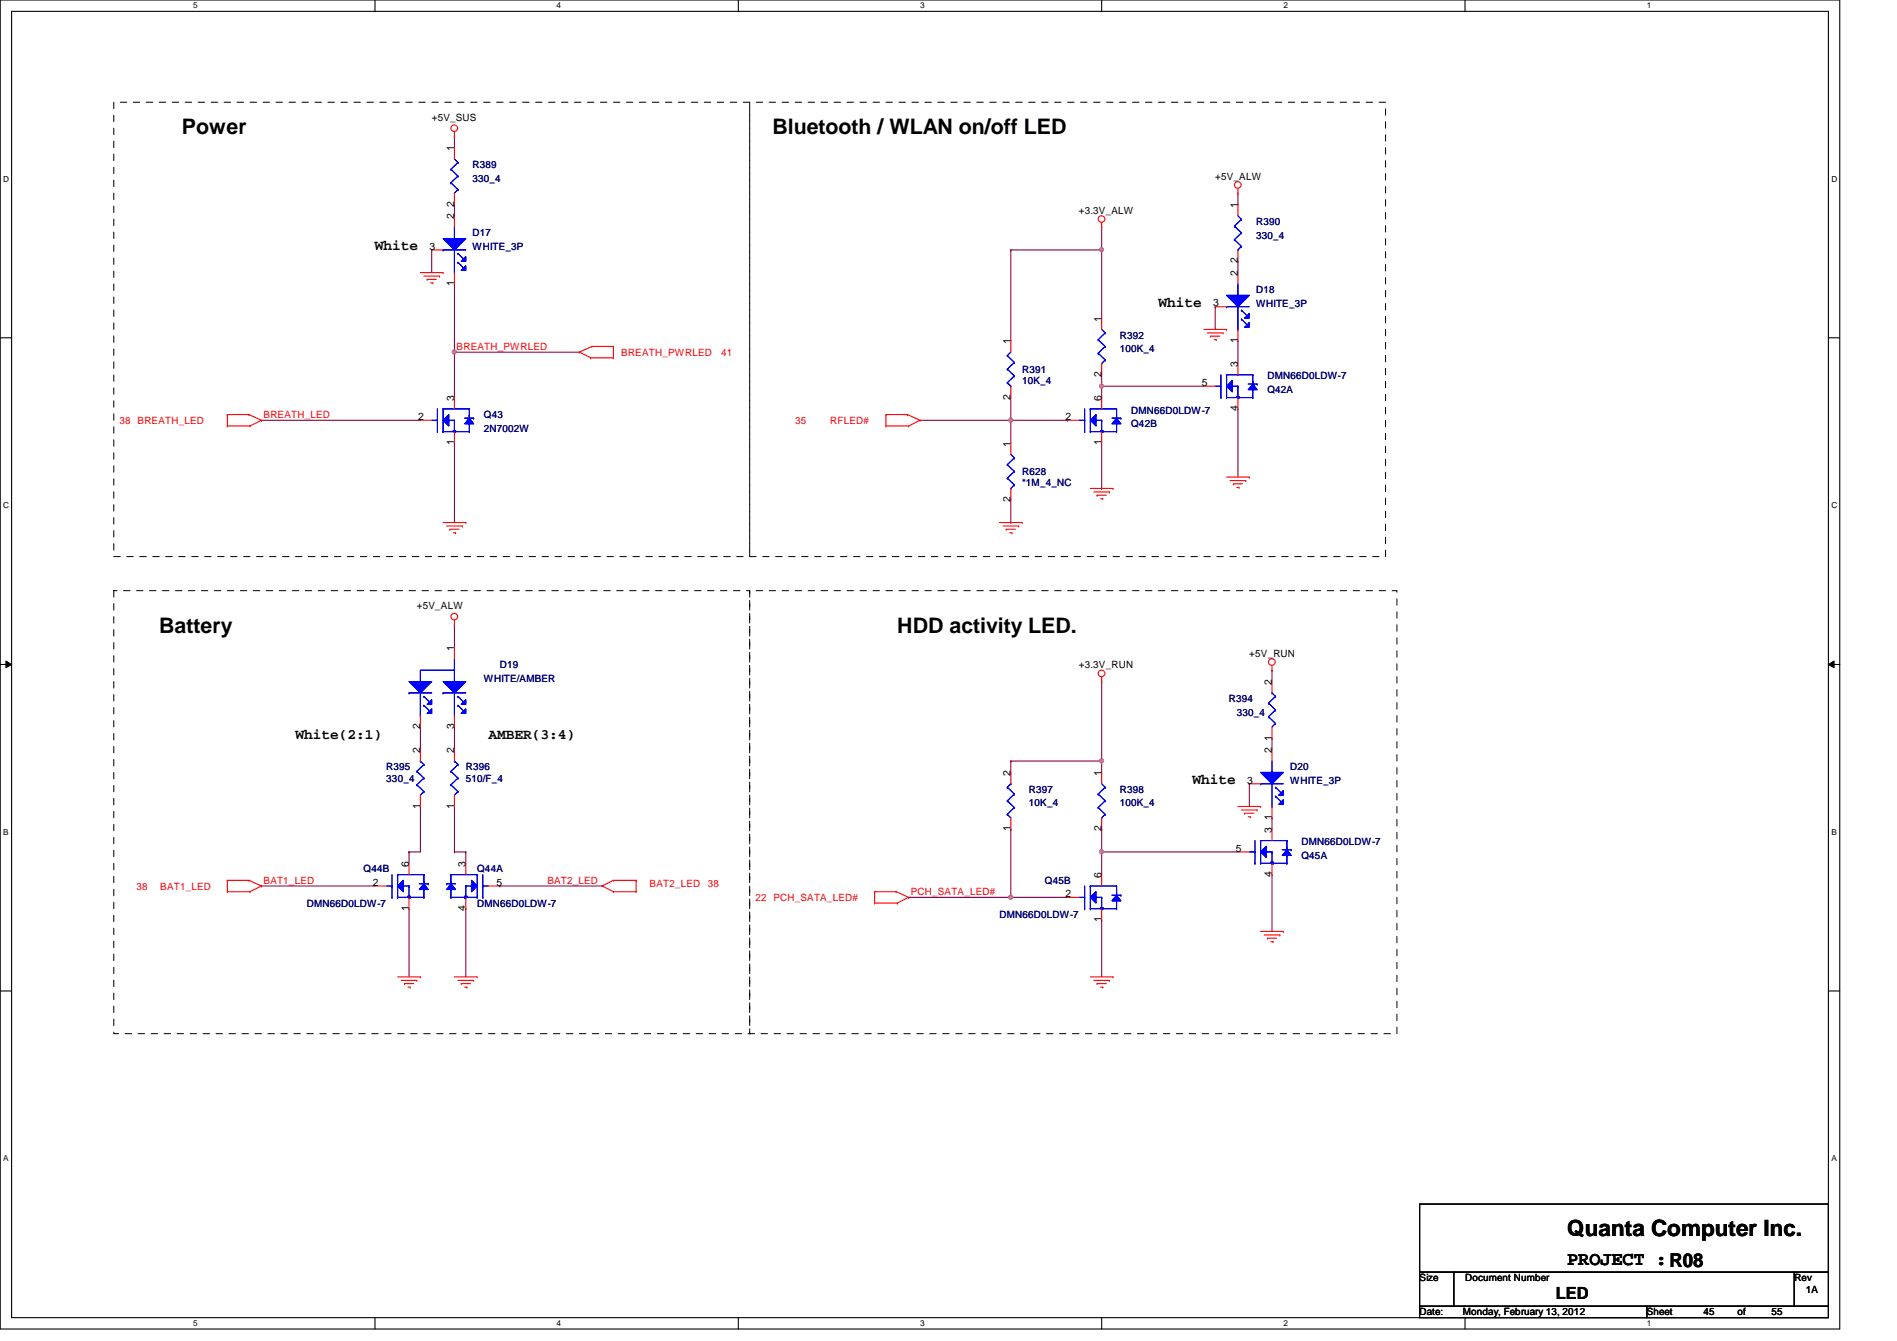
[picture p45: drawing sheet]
<svg xmlns="http://www.w3.org/2000/svg" width="297mm" height="210mm" viewBox="0 0 297 210" stroke-linecap="round" stroke-linejoin="round" font-family="sans-serif">
<defs><g id="words">
<text font-size="3.5" x="245.4" y="193.5">Quanta Computer Inc.</text>
<g font-size="3.3">
<text x="28.5" y="20.9">Power</text>
<text x="120.9" y="20.9">Bluetooth / WLAN on/off LED</text>
<text x="24.9" y="99.1">Battery</text>
<text x="140.5" y="99.1">HDD activity LED.</text>
</g>
<text font-size="3" x="245.4" y="198.1">PROJECT :R08</text>
<text font-size="2.6" x="243.6" y="203.3">LED</text>
<g font-size="2.3">
<text x="58.7" y="39.2">White</text>
<text x="181.4" y="48.1">White</text>
<text x="46.3" y="115.7">White(2:1)</text>
<text x="76.5" y="115.7">AMBER(3:4)</text>
<text x="186.7" y="122.8">White</text>
</g>
<g font-size="1.6">
<text x="67.6" y="18.9">+5V_SUS</text>
<text x="71.1" y="23.7" transform="rotate(-90 71.1 23.7)">1</text>
<text x="190.3" y="28.1">+5V_ALW</text>
<text x="71.1" y="34.3" transform="rotate(-90 71.1 34.3)">2</text>
<text x="71.1" y="32.3" transform="rotate(-90 71.1 32.3)">2</text>
<text x="168.9" y="33.4">+3.3V_ALW</text>
<text x="193.8" y="32.6" transform="rotate(-90 193.8 32.6)">1</text>
<text x="67.3" y="39.1">3</text>
<text x="193.8" y="41.2" transform="rotate(-90 193.8 41.2)">2</text>
<text x="71.1" y="44.8" transform="rotate(-90 71.1 44.8)">1</text>
<text x="189.9" y="48">3</text>
<text x="193.8" y="43.2" transform="rotate(-90 193.8 43.2)">2</text>
<text x="158.2" y="53.9" transform="rotate(-90 158.2 53.9)">1</text>
<text x="172.5" y="50.3" transform="rotate(-90 172.5 50.3)">1</text>
<text x="193.8" y="53.7" transform="rotate(-90 193.8 53.7)">1</text>
<text x="172.5" y="59" transform="rotate(-90 172.5 59)">2</text>
<text x="193.8" y="57.4" transform="rotate(-90 193.8 57.4)">3</text>
<text x="65.5" y="65.7">2</text>
<text x="71.1" y="62.8" transform="rotate(-90 71.1 62.8)">3</text>
<text x="158.2" y="62.6" transform="rotate(-90 158.2 62.6)">2</text>
<text x="166.8" y="65.7">2</text>
<text x="172.5" y="62.8" transform="rotate(-90 172.5 62.8)">6</text>
<text x="188.2" y="60.4">5</text>
<text x="193.8" y="64.3" transform="rotate(-90 193.8 64.3)">4</text>
<text x="71.1" y="69.7" transform="rotate(-90 71.1 69.7)">1</text>
<text x="158.2" y="69.9" transform="rotate(-90 158.2 69.9)">1</text>
<text x="172.5" y="69.7" transform="rotate(-90 172.5 69.7)">1</text>
<text x="158.2" y="78.6" transform="rotate(-90 158.2 78.6)">2</text>
<text x="65.3" y="95.3">+5V_ALW</text>
<text x="71.1" y="101.9" transform="rotate(-90 71.1 101.9)">1</text>
<text x="168.9" y="104.6">+3.3V_RUN</text>
<text x="195.6" y="102.8">+5V_RUN</text>
<text x="199.1" y="107.2" transform="rotate(-90 199.1 107.2)">2</text>
<text x="65.8" y="117.9" transform="rotate(-90 65.8 117.9)">2</text>
<text x="65.8" y="114.1" transform="rotate(-90 65.8 114.1)">2</text>
<text x="71.1" y="117.9" transform="rotate(-90 71.1 117.9)">2</text>
<text x="71.1" y="114.1" transform="rotate(-90 71.1 114.1)">3</text>
<text x="199.1" y="117.9" transform="rotate(-90 199.1 117.9)">2</text>
<text x="199.1" y="115.9" transform="rotate(-90 199.1 115.9)">1</text>
<text x="158.2" y="121.5" transform="rotate(-90 158.2 121.5)">2</text>
<text x="172.5" y="121.5" transform="rotate(-90 172.5 121.5)">1</text>
<text x="195.3" y="122.6">3</text>
<text x="65.8" y="126.6" transform="rotate(-90 65.8 126.6)">1</text>
<text x="71.1" y="126.6" transform="rotate(-90 71.1 126.6)">1</text>
<text x="158.2" y="130.1" transform="rotate(-90 158.2 130.1)">1</text>
<text x="172.5" y="130.1" transform="rotate(-90 172.5 130.1)">2</text>
<text x="199.1" y="130.3" transform="rotate(-90 199.1 130.3)">3</text>
<text x="199.1" y="128.4" transform="rotate(-90 199.1 128.4)">1</text>
<text x="64" y="135.7" transform="rotate(-90 64 135.7)">6</text>
<text x="72.9" y="135.7" transform="rotate(-90 72.9 135.7)">3</text>
<text x="172.5" y="137.5" transform="rotate(-90 172.5 137.5)">6</text>
<text x="193.5" y="133.3">5</text>
<text x="199.1" y="137.2" transform="rotate(-90 199.1 137.2)">4</text>
<text x="58.4" y="138.6">2</text>
<text x="64" y="142.6" transform="rotate(-90 64 142.6)">1</text>
<text x="72.9" y="142.6" transform="rotate(-90 72.9 142.6)">4</text>
<text x="77.7" y="138.6">5</text>
<text x="166.8" y="140.4">2</text>
<text x="172.5" y="144.4" transform="rotate(-90 172.5 144.4)">1</text>
<text x="222.3" y="200.6">Size</text>
<text x="229.4" y="200.6">Document Number</text>
<text x="281" y="200.6">Rev</text>
<text x="282.7" y="202.4">1A</text>
<text x="222.3" y="205.9">Date:</text>
<text x="229.1" y="205.9">Monday, February 13, 2012</text>
<text x="257.8" y="205.9">Sheet</text>
<text x="266.7" y="205.9">45</text>
<text x="272.1" y="205.9">of</text>
<text x="277.4" y="205.9">55</text>
</g>
<g font-size="1.6" fill="#000080">
<text x="74" y="26.3">R389</text>
<text x="74" y="28.4">330_4</text>
<text x="196.7" y="35.2">R390</text>
<text x="74" y="37">D17</text>
<text x="74" y="39.1">WHITE_3P</text>
<text x="196.7" y="37.3">330_4</text>
<text x="196.7" y="45.9">D18</text>
<text x="175.3" y="53">R392</text>
<text x="196.7" y="48">WHITE_3P</text>
<text x="160.1" y="58.3">R391</text>
<text x="175.3" y="55.1">100K_4</text>
<text x="198.5" y="59.4">DMN66D0LDW-7</text>
<text x="75.8" y="65.4">Q43</text>
<text x="160.1" y="60.1">10K_4</text>
<text x="177.1" y="64.7">DMN66D0LDW-7</text>
<text x="198.5" y="61.6">Q42A</text>
<text x="75.8" y="67.6">2N7002W</text>
<text x="177.1" y="66.9">Q42B</text>
<text x="160.1" y="74.3">R628</text>
<text x="160.1" y="76.1">*1M_4_NC</text>
<text x="75.8" y="106.7">WHITE/AMBER</text>
<text x="78.3" y="104.6">D19</text>
<text x="192.4" y="109.9">R394</text>
<text x="193.7" y="112">330_4</text>
<text x="60.5" y="120.6">R395</text>
<text x="60.5" y="122.3">330_4</text>
<text x="72.9" y="120.6">R396</text>
<text x="72.9" y="122.3">510/F_4</text>
<text x="161.1" y="124.1">R397</text>
<text x="175.3" y="124.1">R398</text>
<text x="202" y="120.6">D20</text>
<text x="202" y="122.7">WHITE_3P</text>
<text x="161.1" y="126.2">10K_4</text>
<text x="175.3" y="126.2">100K_4</text>
<text x="56.9" y="136.6">Q44B</text>
<text x="74.7" y="136.6">Q44A</text>
<text x="203.8" y="134.5">Q45A</text>
<text x="203.8" y="132.3">DMN66D0LDW-7</text>
<text x="48" y="141.9">DMN66D0LDW-7</text>
<text x="74.7" y="141.9">DMN66D0LDW-7</text>
<text x="156.5" y="143.7">DMN66D0LDW-7</text>
<text x="163.6" y="138.3">Q45B</text>
</g>
<g font-size="1.6" fill="#f00">
<text x="71.5" y="54.8">BREATH_PWRLED</text>
<text x="97.3" y="55.7">BREATH_PWRLED</text>
<text x="112.9" y="55.7">41</text>
<text x="41.3" y="65.4">BREATH_LED</text>
<text x="18.7" y="66.3">38 BREATH_LED</text>
<text x="124.5" y="66.3">35</text>
<text x="130" y="66.3">RFLED#</text>
<text x="21.4" y="139.2">38</text>
<text x="25.1" y="139.2">BAT1_LED</text>
<text x="41.3" y="138.3">BAT1_LED</text>
<text x="85.7" y="138.3">BAT2_LED</text>
<text x="101.7" y="138.9">BAT2_LED</text>
<text x="110.8" y="138.9">38</text>
<text x="118.3" y="141">22 PCH_SATA_LED#</text>
<text x="142.6" y="140.1">PCH_SATA_LED#</text>
</g>
<g font-size="1.3">
<text x="30.3" y="1.3">5</text>
<text x="87.2" y="1.3">4</text>
<text x="144.1" y="1.3">3</text>
<text x="201" y="1.3">2</text>
<text x="257.8" y="1.3">1</text>
<text x=".5" y="28.4">D</text>
<text x="286.8" y="28.4">D</text>
<text x=".5" y="79.5">C</text>
<text x="286.8" y="79.5">C</text>
<text x=".5" y="130.7">B</text>
<text x="286.8" y="130.7">B</text>
<text x=".5" y="181.8">A</text>
<text x="286.8" y="181.8">A</text>
<text x="30.3" y="207.6">5</text>
<text x="87.2" y="207.6">4</text>
<text x="144.1" y="207.6">3</text>
<text x="201" y="207.6">2</text>
<text x="257.8" y="207.6">1</text>
</g>
</g></defs>
<path d="M0 0h288.1v208h-288.1zM1.8 1.8h284.5v204.4h-284.5z" fill="none" stroke="#000" stroke-width=".17"/>
<g fill="#fff">
<path d="M30.3 .2h.6v1.4h-.6z"/>
<path d="M30.3 206.4h.6v1.4h-.6z"/>
</g>
<path d="M58.7 0v1.8M58.7 206.2v1.8" fill="none" stroke="#000" stroke-width=".17"/>
<g fill="#fff">
<path d="M87.2 .2h.6v1.4h-.6z"/>
<path d="M87.2 206.4h.6v1.4h-.6z"/>
</g>
<path d="M115.6 0v1.8M115.6 206.2v1.8" fill="none" stroke="#000" stroke-width=".17"/>
<g fill="#fff">
<path d="M144.1 .2h.6v1.4h-.6z"/>
<path d="M144.1 206.4h.6v1.4h-.6z"/>
</g>
<path d="M172.5 0v1.8M172.5 206.2v1.8" fill="none" stroke="#000" stroke-width=".17"/>
<g fill="#fff">
<path d="M201 .2h.6v1.4h-.6z"/>
<path d="M201 206.4h.6v1.4h-.6z"/>
</g>
<path d="M229.4 0v1.8M229.4 206.2v1.8" fill="none" stroke="#000" stroke-width=".17"/>
<g fill="#fff">
<path d="M257.8 .2h.7v1.4h-.7z"/>
<path d="M257.8 206.4h.7v1.4h-.7z"/>
<path d="M.5 27.3h.9v1.4h-.9z"/>
<path d="M286.8 27.3h.9v1.4h-.9z"/>
<path d="M.5 78.4h.9v1.4h-.9z"/>
<path d="M286.8 78.4h.9v1.4h-.9z"/>
</g>
<path d="M0 52.9h1.8M286.3 52.9h1.8" fill="none" stroke="#000" stroke-width=".17"/>
<g fill="#fff">
<path d="M.5 129.5h.8v1.4h-.8z"/>
<path d="M286.8 129.5h.8v1.4h-.8z"/>
</g>
<path d="M0 104h1.8M286.3 104h1.8" fill="none" stroke="#000" stroke-width=".17"/>
<path d="M.9 103.5l.9 .5-.9 .5zM286.3 104l.9-.5v1z" fill="#000"/>
<path d="M.9 103.5l.9 .5-.9 .5zM286.3 104l.9-.5v1z" fill="none" stroke="#000" stroke-width=".16"/>
<g fill="#fff">
<path d="M.5 180.6h.8v1.4h-.8z"/>
<path d="M286.8 180.6h.8v1.4h-.8z"/>
</g>
<path d="M0 155.1h1.8M286.3 155.1h1.8" fill="none" stroke="#000" stroke-width=".17"/>
<path d="M71.2 55.1h.1M71.2 55.1v7.1" fill="none" stroke="#800040" stroke-width=".17"/>
<circle cx="71.1" cy="55.1" r=".32" fill="#f0f"/>
<circle cx="71.1" cy="55.1" r=".32" fill="none" stroke="#f0f" stroke-width=".17"/>
<g fill="none" stroke="#800040" stroke-width=".17">
<path d="M71.2 32h.1M71.2 21.3h.1M71.2 21.3v1.8M71.2 32v1.8M199.2 104.9h.1M199.2 115.6h.1M199.2 104.9v1.8M199.2 115.6v1.7M172.5 133.3h.1M172.5 133.3h21.3M199.2 136.9h.1M199.2 128h.1"/>
<path d="M199.2 128v1.8M199.2 136.9v8.9M158.3 140.5h.1M158.3 140.5h8.9"/>
</g>
<circle cx="172.5" cy="133.3" r=".32" fill="#f0f"/>
<circle cx="172.5" cy="133.3" r=".32" fill="none" stroke="#f0f" stroke-width=".17"/>
<g fill="none" stroke="#800040" stroke-width=".17">
<path d="M158.3 119.1h.1M158.3 119.1v1.8M158.3 119.1h14.2M172.5 119.1h.1M172.5 119.1v1.8M64 133.3h.1M64 133.3v1.8M65.8 126.2h.1M65.8 126.2v7.1h-1.8M78.3 138.7h.1M78.3 138.7h16M172.5 129.8h.1"/>
<path d="M172.5 133.3h.1M172.5 129.8v7.1M172.5 144h.1M172.5 144v8.9"/>
</g>
<circle cx="172.5" cy="119.1" r=".32" fill="#f0f"/>
<circle cx="172.5" cy="119.1" r=".32" fill="none" stroke="#f0f" stroke-width=".17"/>
<path d="M158.3 129.8h.1M158.3 129.8v10.7" fill="none" stroke="#800040" stroke-width=".17"/>
<circle cx="158.3" cy="140.4" r=".32" fill="#f0f"/>
<circle cx="158.3" cy="140.4" r=".32" fill="none" stroke="#f0f" stroke-width=".17"/>
<g fill="none" stroke="#800040" stroke-width=".17">
<path d="M67.6 39.1h.1M67.6 39.1v3.6M71.2 55.1h.1M71.2 44.4h.1M71.2 44.4v10.7M71.2 55.1h19.5M172.5 58.7v1.8M190.3 48h.1M190.3 48v3.6M193.8 53.3h.1M193.8 40.9h.1M193.8 40.9v1.8"/>
<path d="M193.8 53.3v3.6M40.9 65.8h.1M40.9 65.8h24.9M71.2 69.3h.1M71.2 69.3v12.5M172.5 60.5h.1M172.5 60.5h16M193.8 64h.1M193.8 64v10.7M71.2 97.8h.1M71.2 97.8v3.5M65.8 113.8h.1"/>
<path d="M65.8 113.8v3.5M71.2 113.8h.1M71.2 113.8v3.5M172.5 106.7h.1M172.5 106.7v12.4M40.9 138.7h.1M40.9 138.7h17.8M71.2 126.2h.1M71.2 133.3h.1M71.2 126.2v7.1M71.2 133.3h1.7M72.9 133.3h.1"/>
<path d="M72.9 133.3v1.8M195.6 122.7h.1M195.6 122.7v3.5M64 142.2h.1M64 142.2v10.7M72.9 142.2h.1M72.9 142.2v10.7M142.3 140.5h.1M142.3 140.5h16"/>
</g>
<circle cx="172.5" cy="60.4" r=".32" fill="#f0f"/>
<circle cx="172.5" cy="60.4" r=".32" fill="none" stroke="#f0f" stroke-width=".17"/>
<path d="M172.5 39.1h.1M172.5 39.1v10.7M144.1 65.8h14.2M158.3 65.8h.1M172.5 62.2h.1M172.5 60.5v1.7" fill="none" stroke="#800040" stroke-width=".17"/>
<circle cx="158.3" cy="65.8" r=".32" fill="#f0f"/>
<circle cx="158.3" cy="65.8" r=".32" fill="none" stroke="#f0f" stroke-width=".17"/>
<path d="M158.3 39.1h.1M158.3 39.1v14.2M158.3 39.1h14.2M172.5 39.1h.1M158.3 65.8h.1M158.3 62.2v3.6M158.3 65.8h8.9M167.2 65.8h.1" fill="none" stroke="#800040" stroke-width=".17"/>
<circle cx="172.5" cy="39.1" r=".32" fill="#f0f"/>
<circle cx="172.5" cy="39.1" r=".32" fill="none" stroke="#f0f" stroke-width=".17"/>
<path d="M172.5 39.1h.1M172.5 35.6v3.5M193.8 32h.1M193.8 30.2v1.8M158.3 65.8h.1M158.3 65.8v3.5M158.3 78.2v3.6M172.5 76.5h.1M172.5 69.3v7.2M158.3 81.8h.1" fill="none" stroke="#800040" stroke-width=".17"/>
<g fill="none" stroke="#f00" stroke-width=".17">
<path d="M71.2 21.3h.1M71.2 20.6v.7M172.5 35.6h.1M172.5 34.8v.8M193.8 30.2h.1M193.8 29.5v.7M65.8 42.7h3.6M66.4 43.2h2.4M66.9 43.7h.1M66.9 43.7h1.4M67.4 44.3h.4M67.8 44.3h.1"/>
<path d="M68.8 43.2h.1M69.4 42.7h.1M90.7 55.1h.1M90.7 55.1l1.8 .9M92.5 56h.1M92.5 56h3.6M92.7 54.2h.1M92.7 54.2l-2 .9M92.7 54.2h3.4M96.1 54.2h.1M96.1 56h.1M96.1 54.2v1.8"/>
<path d="M188.5 51.6h3.6M189.1 52.1h2.4M189.6 52.6h.1M189.6 52.6h1.4M190.1 53.2h.4M190.5 53.2h.1M191.5 52.1h.1M192.1 51.6h.1M35.6 64.9h.1M35.6 66.7h.1M35.6 64.9h3.4M35.6 66.7h3.6"/>
<path d="M35.6 64.9v1.8M39 64.9h.1M39 64.9l1.9 .9M39.2 66.7h.1M40.9 65.8h.1M40.9 65.8l-1.7 .9M138.7 64.9h.1M138.7 66.7h.1M138.7 64.9h3.4M138.7 66.7h3.6M138.7 64.9v1.8M142.1 64.9h.1"/>
<path d="M142.1 64.9l2 .9M142.3 66.7h.1M144.1 65.8h.1M144.1 65.8l-1.8 .9M170.7 76.5h3.6M171.3 77h2.4M171.8 77.5h.1M171.8 77.5h1.4M172.3 78.1h.4M172.7 78.1h.1M173.7 77h.1M174.3 76.5h.1"/>
<path d="M192.1 74.7h3.5M192.6 75.2h2.5M193.1 75.7h.1M193.1 75.7h1.5M193.7 76.3h.3M194 76.3h.1M195.1 75.2h.1M195.6 74.7h.1M69.4 81.8h3.5M69.9 82.3h2.5M70.4 82.8h.1M70.4 82.8h1.5"/>
<path d="M71 83.4h.3M71.2 97.8h.1M71.2 97.1v.7M71.3 83.4h.1M72.4 82.3h.1M72.9 81.8h.1M156.5 81.8h3.6M157.1 82.3h2.4M157.6 82.8h.1M157.6 82.8h1.4M158.1 83.4h.4M158.5 83.4h.1"/>
<path d="M159.5 82.3h.1M160.1 81.8h.1M172.5 106.7h.1M172.5 106v.7M199.2 104.9h.1M199.2 104.2v.7M35.6 137.8h.1M35.6 139.6h.1M35.6 137.8v1.8M35.6 137.8h3.4M35.6 139.6h3.6M39 137.8h.1"/>
<path d="M39 137.8l1.9 .9M39.2 139.6h.1M40.9 138.7h.1M40.9 138.7l-1.7 .9M96.1 139.6h.1M96.1 137.8h.1M96.1 137.8h3.5M96.1 139.6h3.5M96.1 137.8l-1.8 .9 1.8 .9M99.6 139.6h.1M99.6 137.8h.1M99.6 137.8v1.8"/>
<path d="M136.9 139.6h.1M136.9 139.6h3.4M136.9 139.6v1.8M140.3 139.6h.1M140.3 139.6l2 .9M193.8 126.2h3.6M194.4 126.8h2.4M194.9 127.3h.1M194.9 127.3h1.4M195.4 127.8h.4M195.8 127.8h.1M196.8 126.8h.1"/>
<path d="M197.4 126.2h.1M62.3 152.9h3.5M62.8 153.5h2.5M63.3 154h.1M63.3 154h1.5M63.9 154.5h.3M64.2 154.5h.1M65.3 153.5h.1M65.8 152.9h.1M71.2 152.9h3.5M71.7 153.5h2.5M72.2 154h.1"/>
<path d="M72.2 154h1.5M72.8 154.5h.3M73.1 154.5h.1M74.2 153.5h.1M74.7 152.9h.1M136.9 141.4h.1M136.9 141.4h3.6M140.5 141.4h.1M142.3 140.5h.1M142.3 140.5l-1.8 .9M170.7 152.9h3.6M171.3 153.5h2.4"/>
<path d="M171.8 154h.1M171.8 154h1.4M172.3 154.5h.4M172.7 154.5h.1M173.7 153.5h.1M174.3 152.9h.1M197.4 145.8h3.6M197.9 146.3h2.5M198.5 146.9h.1M198.5 146.9h1.4M199 147.4h.3M199.3 147.4h.1"/>
<path d="M200.4 146.3h.1M201 145.8h.1"/>
<circle cx="71.1" cy="20.1" r=".52"/>
<circle cx="172.5" cy="34.3" r=".52"/>
<circle cx="193.8" cy="29" r=".52"/>
<circle cx="71.1" cy="96.5" r=".52"/>
<circle cx="172.5" cy="105.4" r=".52"/>
<circle cx="199.2" cy="103.6" r=".52"/>
</g>
<path d="M222.3 188.5h64v10.6h-64zM222.3 199.1h5.3v5.4h-5.3zM227.6 199.1h53.4v5.4h-53.4zM281 199.1h5.3v5.4h-5.3zM222.3 204.5h35.5v1.7h-35.5zM257.8 204.5h28.5v1.7h-28.5z" fill="none" stroke="#000" stroke-width=".17"/>
<path d="M17.8 16h99.6v71.1h-99.6zM117.4 16h99.6v71.1h-99.6zM17.8 92.5h99.6v69.3h-99.6zM117.4 92.5h101.3v69.3h-101.3z" fill="none" stroke="#000" stroke-width=".16" stroke-dasharray="1 1 1 1 1 1 1 1"/>
<path d="M69.4 37.3h3.5l-1.7 1.8z" fill="#00f"/>
<path d="M69.4 37.3h3.5l-1.7 1.8z" fill="none" stroke="#00f" stroke-width=".17"/>
<path d="M72.9 40.2v.7h-.7z" fill="#00f"/>
<path d="M72.9 40.2v.7h-.7z" fill="none" stroke="#00f" stroke-width=".17"/>
<path d="M72.2 42.3l.7-.7v.7z" fill="#00f"/>
<path d="M69.4 39.1h.1M69.4 39.1h3.5M71.2 37.3h.1M71.2 35.6v1.7M71.2 39.1v3.6M71.7 39.7h.1M71.7 39.7l.9 .9M71.2 42.7h.1M71.7 41.1h.1M71.7 41.1l.9 .9M72.2 42.3l.7-.7v.7z" fill="none" stroke="#00f" stroke-width=".17"/>
<path d="M69.4 37.3h3.5l-1.7 1.8z" fill="#00f"/>
<path d="M69.4 37.3h3.5l-1.7 1.8z" fill="none" stroke="#00f" stroke-width=".17"/>
<path d="M72.9 40.2v.7h-.7z" fill="#00f"/>
<path d="M72.9 40.2v.7h-.7z" fill="none" stroke="#00f" stroke-width=".17"/>
<path d="M72.2 42.3l.7-.7v.7z" fill="#00f"/>
<g fill="none" stroke="#00f" stroke-width=".17">
<path d="M69.4 39.1h.1M69.4 39.1h3.5M71.2 37.3h.1M71.2 35.6v1.7M71.2 39.1v3.6M71.7 39.7h.1M71.7 39.7l.9 .9M71.2 42.7h.1M71.7 41.1h.1M71.7 41.1l.9 .9M72.2 42.3l.7-.7v.7zM172 53.2h.1"/>
<path d="M172 55.3h.1M172 53.2l1.1 1M172 55.3l1.1 1M172.5 56.9h.1M172.5 51.6l.6 .5M173.1 52.1h.1M173.1 54.2h.1M173.1 56.3h.1M173.1 52.1l-1.1 1.1M173.1 54.2l-1.1 1.1M173.1 56.3l-.6 .6M71.2 119.1h.1"/>
<path d="M71.2 119.1l.5 .6M71.7 119.7h.1M71.7 119.7l-1.1 1M70.6 122.9h.1M70.6 120.7h.1M70.6 122.9l1.1 1M70.6 120.7l1.1 1.1M71.7 123.9h.1M71.7 121.8h.1M71.7 123.9l-.5 .6M71.7 121.8l-1.1 1.1"/>
</g>
<path d="M67.6 39.1h1.8M71.2 33.8v1.8M71.2 42.7v1.7M172.5 49.8v1.8M172.5 56.9v1.8M71.2 117.3v1.8M71.2 124.5v1.7" fill="none" stroke="#f00" stroke-width=".17"/>
<path d="M192.1 60.5l.9-.9v1.7z" fill="#00f"/>
<path d="M192.1 60.5l.9-.9v1.7z" fill="none" stroke="#00f" stroke-width=".17"/>
<path d="M196.2 60.1l.6 .9h-1.4z" fill="#00f"/>
<g fill="none" stroke="#00f" stroke-width=".17">
<path d="M191.2 58.7v3.5M192.1 58.7h.1M192.1 58.7h4.1M192.1 58.7v3.5M196.2 58.7h.1M196.2 59.7h.1M196.2 58.7v1.4M190.3 60.5h.9M191.2 60.5h.1M191.2 62.2h.1M192.1 62.2h.1M192.1 62.2h4.1"/>
<path d="M193 60.5h.1M193 60.5h.8M193.7 62.1h.1M193.7 62.1v.1M193.7 62.1h.3M193.8 62.2h.1M193.8 60.5h.1M193.8 60.5v1.7M194 62.1h.1M194 62.2h.1M194 62.1v.1M195.4 60.1h1.4"/>
<path d="M196.2 60.1l.6 .9h-1.4zM196.2 62.2h.1M196.2 61h.1M196.2 61v1.2M196.8 60.1h.1"/>
</g>
<path d="M192.1 60.5l.9-.9v1.7z" fill="#00f"/>
<path d="M192.1 60.5l.9-.9v1.7z" fill="none" stroke="#00f" stroke-width=".17"/>
<path d="M196.2 60.1l.6 .9h-1.4z" fill="#00f"/>
<g fill="none" stroke="#00f" stroke-width=".17">
<path d="M191.2 58.7v3.5M192.1 58.7h.1M192.1 58.7h4.1M192.1 58.7v3.5M196.2 58.7h.1M196.2 59.7h.1M196.2 58.7v1.4M190.3 60.5h.9M191.2 60.5h.1M191.2 62.2h.1M192.1 62.2h.1M192.1 62.2h4.1"/>
<path d="M193 60.5h.1M193 60.5h.8M193.7 62.1h.1M193.7 62.1v.1M193.7 62.1h.3M193.8 62.2h.1M193.8 60.5h.1M193.8 60.5v1.7M194 62.1h.1M194 62.2h.1M194 62.1v.1M195.4 60.1h1.4"/>
<path d="M196.2 60.1l.6 .9h-1.4zM196.2 62.2h.1M196.2 61h.1M196.2 61v1.2M196.8 60.1h.1"/>
</g>
<path d="M193.8 56.9v1.8M188.5 60.5h1.8M193.8 62.2v1.8" fill="none" stroke="#f00" stroke-width=".17"/>
<path d="M170.7 140.5l.9-.9v1.8z" fill="#00f"/>
<path d="M170.7 140.5l.9-.9v1.8z" fill="none" stroke="#00f" stroke-width=".17"/>
<path d="M174.8 140.1l.7 .9h-1.4z" fill="#00f"/>
<g fill="none" stroke="#00f" stroke-width=".17">
<path d="M169.8 138.7v3.5M170.7 138.7h.1M170.7 138.7h4.1M170.7 138.7v3.5M174.8 138.7h.1M174.8 139.7h.1M174.8 138.7v1.4M168.9 140.5h.9M169.8 140.5h.1M169.8 142.2h.1M170.7 142.2h.1M170.7 142.2h4.1"/>
<path d="M171.6 140.5h.1M171.6 140.5h.9M172.3 142.1h.1M172.3 142.1v.1M172.3 142.1h.4M172.5 142.2h.1M172.5 140.5h.1M172.5 140.5v1.7M172.7 142.1h.1M172.7 142.2h.1M172.7 142.1v.1M174.1 140.1h1.4"/>
<path d="M174.8 140.1l.7 .9h-1.4zM174.8 142.2h.1M174.8 141h.1M174.8 141v1.2M175.5 140.1h.1"/>
</g>
<path d="M170.7 140.5l.9-.9v1.8z" fill="#00f"/>
<path d="M170.7 140.5l.9-.9v1.8z" fill="none" stroke="#00f" stroke-width=".17"/>
<path d="M174.8 140.1l.7 .9h-1.4z" fill="#00f"/>
<g fill="none" stroke="#00f" stroke-width=".17">
<path d="M169.8 138.7v3.5M170.7 138.7h.1M170.7 138.7h4.1M170.7 138.7v3.5M174.8 138.7h.1M174.8 139.7h.1M174.8 138.7v1.4M168.9 140.5h.9M169.8 140.5h.1M169.8 142.2h.1M170.7 142.2h.1M170.7 142.2h4.1"/>
<path d="M171.6 140.5h.1M171.6 140.5h.9M172.3 142.1h.1M172.3 142.1v.1M172.3 142.1h.4M172.5 142.2h.1M172.5 140.5h.1M172.5 140.5v1.7M172.7 142.1h.1M172.7 142.2h.1M172.7 142.1v.1M174.1 140.1h1.4"/>
<path d="M174.8 140.1l.7 .9h-1.4zM174.8 142.2h.1M174.8 141h.1M174.8 141v1.2M175.5 140.1h.1"/>
</g>
<path d="M172.5 136.9v1.8M167.2 140.5h1.7M172.5 142.2v1.8" fill="none" stroke="#f00" stroke-width=".17"/>
<path d="M73.8 137.8l.9 .9-.9 .9z" fill="#00f"/>
<path d="M73.8 137.8l.9 .9-.9 .9z" fill="none" stroke="#00f" stroke-width=".17"/>
<path d="M70.6 138.3l.7 .9h-1.4z" fill="#00f"/>
<g fill="none" stroke="#00f" stroke-width=".17">
<path d="M69.9 138.3h.1M69.9 138.3h1.4M70.6 138.3l.7 .9h-1.4zM70.6 136.9h.1M70.6 138h.1M70.6 139.2h.1M70.6 136.9h4.1M70.6 136.9v1.4M70.6 139.2v1.3M72.9 138.7h.1M72.9 138.7v1.8M72.9 138.7h.9"/>
<path d="M73.8 138.7h.1M74.7 136.9h.1M74.7 136.9v3.6M75.6 138.7h.1M75.6 138.7h.9M75.6 136.9v3.6M70.6 140.5h.1M70.6 140.5h4.1M72.8 140.3h.1M72.8 140.5h.1M72.8 140.3h.3M72.8 140.3v.2"/>
<path d="M72.9 140.5h.1M73.1 140.3h.1M73.1 140.3v.2M74.7 140.5h.1M75.6 140.5h.1"/>
</g>
<path d="M73.8 137.8l.9 .9-.9 .9z" fill="#00f"/>
<path d="M73.8 137.8l.9 .9-.9 .9z" fill="none" stroke="#00f" stroke-width=".17"/>
<path d="M70.6 138.3l.7 .9h-1.4z" fill="#00f"/>
<g fill="none" stroke="#00f" stroke-width=".17">
<path d="M157.7 55.7h.1M157.7 57.8h.1M157.7 59.9h.1M157.7 55.7l1.1 1M157.7 57.8l1.1 1M157.7 59.9l.6 .6M158.3 55.1l-.6 .6M158.8 56.7h.1M158.8 58.8h.1M158.8 56.7l-1.1 1.1M158.8 58.8l-1.1 1.1M158.3 60.5h.1"/>
<path d="M65.8 119.1h.1M65.8 119.1l.6 .6M66.4 119.7h.1M66.4 119.7l-1.1 1M198.6 112.2h.1M198.6 110.1h.1M198.6 112.2l1.1 1M198.6 110.1l1.1 1M199.2 108.5h.1M199.2 108.5l.5 .5M199.7 113.2h.1M199.7 111.1h.1"/>
<path d="M199.7 109h.1M199.7 113.2l-.5 .6M199.7 111.1l-1.1 1.1M199.7 109l-1.1 1.1M65.3 122.9h.1M65.3 120.7h.1M65.3 122.9l1.1 1M65.3 120.7l1.1 1.1M66.4 123.9h.1M66.4 121.8h.1M66.4 123.9l-.6 .6M66.4 121.8l-1.1 1.1"/>
<path d="M69.9 138.3h.1M69.9 138.3h1.4M70.6 138.3l.7 .9h-1.4zM70.6 136.9h.1M70.6 138h.1M70.6 139.2h.1M70.6 136.9h4.1M70.6 136.9v1.4M70.6 139.2v1.3M72.9 138.7h.1M72.9 138.7v1.8M72.9 138.7h.9"/>
<path d="M73.8 138.7h.1M74.7 136.9h.1M74.7 136.9v3.6M75.6 138.7h.1M75.6 138.7h.9M75.6 136.9v3.6M172 124.3h.1M172 126.4h.1M172 124.3l1.1 1M172 126.4l1.1 1.1M172.5 128h.1M172.5 122.7l.6 .5"/>
<path d="M173.1 123.2h.1M173.1 125.3h.1M173.1 127.5h.1M173.1 123.2l-1.1 1.1M173.1 125.3l-1.1 1.1M173.1 127.5l-.6 .5M70.6 140.5h.1M70.6 140.5h4.1M72.8 140.3h.1M72.8 140.5h.1M72.8 140.3h.3M72.8 140.3v.2"/>
<path d="M72.9 140.5h.1M73.1 140.3h.1M73.1 140.3v.2M74.7 140.5h.1M75.6 140.5h.1"/>
</g>
<path d="M158.3 53.3v1.8M158.3 60.5v1.7M65.8 117.3v1.8M199.2 106.7v1.8M199.2 113.8v1.8M65.8 124.5v1.7M72.9 135.1v1.8M76.5 138.7h1.8M172.5 120.9v1.8M172.5 128v1.8M72.9 140.5v1.7" fill="none" stroke="#f00" stroke-width=".17"/>
<path d="M62.3 138.7l.9-.9v1.8z" fill="#00f"/>
<path d="M62.3 138.7l.9-.9v1.8z" fill="none" stroke="#00f" stroke-width=".17"/>
<path d="M66.4 138.3l.7 .9h-1.4z" fill="#00f"/>
<g fill="none" stroke="#00f" stroke-width=".17">
<path d="M60.5 138.7h.9M61.4 138.7h.1M61.4 136.9v3.6M62.3 136.9h.1M62.3 136.9h4.1M62.3 136.9v3.6M63.2 138.7h.1M63.2 138.7h.8M64 138.7h.1M64 138.7v1.8M65.7 138.3h1.4M66.4 138.3l.7 .9h-1.4z"/>
<path d="M66.4 136.9h.1M66.4 138h.1M66.4 139.2h.1M66.4 136.9v1.4M66.4 139.2v1.3M67.1 138.3h.1M61.4 140.5h.1M62.3 140.5h.1M62.3 140.5h4.1M63.9 140.3h.1M63.9 140.3v.2M63.9 140.3h.3"/>
<path d="M64 140.5h.1M64.2 140.3h.1M64.2 140.5h.1M64.2 140.3v.2M66.4 140.5h.1"/>
</g>
<path d="M62.3 138.7l.9-.9v1.8z" fill="#00f"/>
<path d="M62.3 138.7l.9-.9v1.8z" fill="none" stroke="#00f" stroke-width=".17"/>
<path d="M66.4 138.3l.7 .9h-1.4z" fill="#00f"/>
<g fill="none" stroke="#00f" stroke-width=".17">
<path d="M60.5 138.7h.9M61.4 138.7h.1M61.4 136.9v3.6M62.3 136.9h.1M62.3 136.9h4.1M62.3 136.9v3.6M63.2 138.7h.1M63.2 138.7h.8M64 138.7h.1M64 138.7v1.8M65.7 138.3h1.4M66.4 138.3l.7 .9h-1.4z"/>
<path d="M66.4 136.9h.1M66.4 138h.1M66.4 139.2h.1M66.4 136.9v1.4M66.4 139.2v1.3M67.1 138.3h.1M61.4 140.5h.1M62.3 140.5h.1M62.3 140.5h4.1M63.9 140.3h.1M63.9 140.3v.2M63.9 140.3h.3"/>
<path d="M64 140.5h.1M64.2 140.3h.1M64.2 140.5h.1M64.2 140.3v.2M66.4 140.5h.1"/>
</g>
<path d="M58.7 138.7h1.8M64 135.1v1.8M64 140.5v1.7" fill="none" stroke="#f00" stroke-width=".17"/>
<path d="M192.1 46.2h3.5l-1.8 1.8z" fill="#00f"/>
<path d="M192.1 46.2h3.5l-1.8 1.8z" fill="none" stroke="#00f" stroke-width=".17"/>
<path d="M195.6 49.1v.7h-.7z" fill="#00f"/>
<path d="M195.6 49.1v.7h-.7z" fill="none" stroke="#00f" stroke-width=".17"/>
<path d="M194.9 51.2l.7-.7v.7z" fill="#00f"/>
<path d="M192.1 48h.1M192.1 48h3.5M193.8 46.2h.1M193.8 51.6h.1M193.8 44.4v1.8M193.8 48v3.6M194.4 48.6h.1M194.4 50h.1M194.4 48.6l.9 .8M194.4 50l.9 .8M194.9 51.2l.7-.7v.7z" fill="none" stroke="#00f" stroke-width=".17"/>
<path d="M192.1 46.2h3.5l-1.8 1.8z" fill="#00f"/>
<path d="M192.1 46.2h3.5l-1.8 1.8z" fill="none" stroke="#00f" stroke-width=".17"/>
<path d="M195.6 49.1v.7h-.7z" fill="#00f"/>
<path d="M195.6 49.1v.7h-.7z" fill="none" stroke="#00f" stroke-width=".17"/>
<path d="M194.9 51.2l.7-.7v.7z" fill="#00f"/>
<path d="M192.1 48h.1M192.1 48h3.5M193.8 46.2h.1M193.8 51.6h.1M193.8 44.4v1.8M193.8 48v3.6M194.4 48.6h.1M194.4 50h.1M194.4 48.6l.9 .8M194.4 50l.9 .8M194.9 51.2l.7-.7v.7z" fill="none" stroke="#00f" stroke-width=".17"/>
<path d="M190.3 48h1.8M193.8 42.7v1.7M193.8 51.6v1.7" fill="none" stroke="#f00" stroke-width=".17"/>
<path d="M170.7 65.8l.9-.9v1.8z" fill="#00f"/>
<path d="M170.7 65.8l.9-.9v1.8z" fill="none" stroke="#00f" stroke-width=".17"/>
<path d="M174.8 65.4l.7 .9h-1.4z" fill="#00f"/>
<g fill="none" stroke="#00f" stroke-width=".17">
<path d="M168.9 65.8h.9M169.8 65.8h.1M169.8 67.6h.1M169.8 64v3.6M170.7 64h.1M170.7 67.6h.1M170.7 64h4.1M170.7 64v3.6M170.7 67.6h4.1M171.6 65.8h.1M171.6 65.8h.9M172.3 67.4h.1"/>
<path d="M172.3 67.4v.2M172.3 67.4h.4M172.5 67.6h.1M172.5 65.8h.1M172.5 65.8v1.8M172.7 67.4h.1M172.7 67.6h.1M172.7 67.4v.2M174.1 65.4h1.4M174.8 65.4l.7 .9h-1.4zM174.8 64h.1M174.8 65.1h.1"/>
<path d="M174.8 67.6h.1M174.8 66.3h.1M174.8 64v1.4M174.8 66.3v1.3M175.5 65.4h.1"/>
</g>
<path d="M170.7 65.8l.9-.9v1.8z" fill="#00f"/>
<path d="M170.7 65.8l.9-.9v1.8z" fill="none" stroke="#00f" stroke-width=".17"/>
<path d="M174.8 65.4l.7 .9h-1.4z" fill="#00f"/>
<g fill="none" stroke="#00f" stroke-width=".17">
<path d="M168.9 65.8h.9M169.8 65.8h.1M169.8 67.6h.1M169.8 64v3.6M170.7 64h.1M170.7 67.6h.1M170.7 64h4.1M170.7 64v3.6M170.7 67.6h4.1M171.6 65.8h.1M171.6 65.8h.9M172.3 67.4h.1"/>
<path d="M172.3 67.4v.2M172.3 67.4h.4M172.5 67.6h.1M172.5 65.8h.1M172.5 65.8v1.8M172.7 67.4h.1M172.7 67.6h.1M172.7 67.4v.2M174.1 65.4h1.4M174.8 65.4l.7 .9h-1.4zM174.8 64h.1M174.8 65.1h.1"/>
<path d="M174.8 67.6h.1M174.8 66.3h.1M174.8 64v1.4M174.8 66.3v1.3M175.5 65.4h.1"/>
</g>
<path d="M167.2 65.8h1.7M172.5 62.2v1.8M172.5 67.6v1.7" fill="none" stroke="#f00" stroke-width=".17"/>
<path d="M69.4 65.8l.9-.9v1.8z" fill="#00f"/>
<path d="M69.4 65.8l.9-.9v1.8z" fill="none" stroke="#00f" stroke-width=".17"/>
<path d="M73.5 65.4l.7 .9h-1.4z" fill="#00f"/>
<g fill="none" stroke="#00f" stroke-width=".17">
<path d="M67.6 65.8h.9M68.5 65.8h.1M68.5 67.6h.1M68.5 64v3.6M69.4 64h.1M69.4 67.6h.1M69.4 64h4.1M69.4 64v3.6M69.4 67.6h4.1M70.3 65.8h.1M70.3 65.8h.9M71 67.4h.1"/>
<path d="M71 67.4v.2M71 67.4h.3M71.2 67.6h.1M71.2 65.8h.1M71.2 65.8v1.8M71.3 67.4h.1M71.3 67.6h.1M71.3 67.4v.2M72.8 65.4h1.4M73.5 65.4l.7 .9h-1.4zM73.5 64h.1M73.5 65.1h.1"/>
<path d="M73.5 67.6h.1M73.5 66.3h.1M73.5 64v1.4M73.5 66.3v1.3M74.2 65.4h.1"/>
</g>
<path d="M69.4 65.8l.9-.9v1.8z" fill="#00f"/>
<path d="M69.4 65.8l.9-.9v1.8z" fill="none" stroke="#00f" stroke-width=".17"/>
<path d="M73.5 65.4l.7 .9h-1.4z" fill="#00f"/>
<g fill="none" stroke="#00f" stroke-width=".17">
<path d="M67.6 65.8h.9M68.5 65.8h.1M68.5 67.6h.1M68.5 64v3.6M69.4 64h.1M69.4 67.6h.1M69.4 64h4.1M69.4 64v3.6M69.4 67.6h4.1M70.3 65.8h.1M70.3 65.8h.9M71 67.4h.1"/>
<path d="M71 67.4v.2M71 67.4h.3M71.2 67.6h.1M71.2 65.8h.1M71.2 65.8v1.8M71.3 67.4h.1M71.3 67.6h.1M71.3 67.4v.2M72.8 65.4h1.4M73.5 65.4l.7 .9h-1.4zM73.5 64h.1M73.5 65.1h.1"/>
<path d="M73.5 67.6h.1M73.5 66.3h.1M73.5 64v1.4M73.5 66.3v1.3M74.2 65.4h.1"/>
</g>
<path d="M65.8 65.8h1.8M71.2 62.2v1.8M71.2 67.6v1.7" fill="none" stroke="#f00" stroke-width=".17"/>
<path d="M69.4 106.7h3.5l-1.7 1.8z" fill="#00f"/>
<path d="M69.4 106.7h3.5l-1.7 1.8z" fill="none" stroke="#00f" stroke-width=".17"/>
<path d="M72.9 109.5v.7h-.7z" fill="#00f"/>
<path d="M72.9 109.5v.7h-.7z" fill="none" stroke="#00f" stroke-width=".17"/>
<path d="M72.2 111.7l.7-.7v.7z" fill="#00f"/>
<path d="M69.4 108.5h.1M69.4 108.5h3.5M71.2 112h.1M71.2 108.5v3.5M71.7 109h.1M71.7 110.4h.1M71.7 109l.9 .9M71.7 110.4l.9 .9M72.2 111.7l.7-.7v.7z" fill="none" stroke="#00f" stroke-width=".17"/>
<path d="M64 106.7h3.6l-1.8 1.8z" fill="#00f"/>
<path d="M64 106.7h3.6l-1.8 1.8zM64 108.5h.1M64 108.5h3.6M65.8 112h.1M65.8 108.5v3.5" fill="none" stroke="#00f" stroke-width=".17"/>
<path d="M67.6 109.5v.7h-.7z" fill="#00f"/>
<path d="M67.6 109.5v.7h-.7z" fill="none" stroke="#00f" stroke-width=".17"/>
<path d="M66.9 111.7l.7-.7v.7z" fill="#00f"/>
<path d="M66.4 109h.1M66.4 110.4h.1M66.4 109l.9 .9M66.4 110.4l.9 .9M66.9 111.7l.7-.7v.7zM71.2 106.7h.1M71.2 104.9h-5.4v1.8M71.2 103.1v3.6" fill="none" stroke="#00f" stroke-width=".17"/>
<path d="M69.4 106.7h3.5l-1.7 1.8z" fill="#00f"/>
<path d="M69.4 106.7h3.5l-1.7 1.8z" fill="none" stroke="#00f" stroke-width=".17"/>
<path d="M72.9 109.5v.7h-.7z" fill="#00f"/>
<path d="M72.9 109.5v.7h-.7z" fill="none" stroke="#00f" stroke-width=".17"/>
<path d="M72.2 111.7l.7-.7v.7z" fill="#00f"/>
<path d="M69.4 108.5h.1M69.4 108.5h3.5M71.2 112h.1M71.2 108.5v3.5M71.7 109h.1M71.7 110.4h.1M71.7 109l.9 .9M71.7 110.4l.9 .9M72.2 111.7l.7-.7v.7z" fill="none" stroke="#00f" stroke-width=".17"/>
<path d="M64 106.7h3.6l-1.8 1.8z" fill="#00f"/>
<path d="M64 106.7h3.6l-1.8 1.8zM64 108.5h.1M64 108.5h3.6M65.8 112h.1M65.8 108.5v3.5" fill="none" stroke="#00f" stroke-width=".17"/>
<path d="M67.6 109.5v.7h-.7z" fill="#00f"/>
<path d="M67.6 109.5v.7h-.7z" fill="none" stroke="#00f" stroke-width=".17"/>
<path d="M66.9 111.7l.7-.7v.7z" fill="#00f"/>
<g fill="none" stroke="#00f" stroke-width=".17">
<path d="M70.6 26.5h.1M70.6 28.6h.1M70.6 26.5l1.1 1.1M70.6 28.6l1.1 1.1M71.2 30.2h.1M71.2 24.9l.5 .5M71.7 25.4h.1M71.7 27.6h.1M71.7 29.7h.1M71.7 25.4l-1.1 1.1M71.7 27.6l-1.1 1M71.7 29.7l-.5 .5"/>
<path d="M193.3 35.4h.1M193.3 37.5h.1M193.3 35.4l1.1 1M193.3 37.5l1.1 1.1M193.8 39.1h.1M193.8 33.8l.6 .5M194.4 34.3h.1M194.4 36.4h.1M194.4 38.6h.1M194.4 34.3l-1.1 1.1M194.4 36.4l-1.1 1.1M194.4 38.6l-.6 .5"/>
<path d="M66.4 109h.1M66.4 110.4h.1M66.4 109l.9 .9M66.4 110.4l.9 .9M66.9 111.7l.7-.7v.7zM71.2 106.7h.1M71.2 104.9h-5.4v1.8M71.2 103.1v3.6"/>
</g>
<path d="M71.2 23.1v1.8M71.2 30.2v1.8M193.8 32v1.8M193.8 39.1v1.8M65.8 112v1.8M71.2 101.3v1.8M71.2 112v1.8" fill="none" stroke="#f00" stroke-width=".17"/>
<path d="M197.4 133.3l.9-.8v1.7z" fill="#00f"/>
<path d="M197.4 133.3l.9-.8v1.7z" fill="none" stroke="#00f" stroke-width=".17"/>
<path d="M201.5 133l.7 .9h-1.4z" fill="#00f"/>
<g fill="none" stroke="#00f" stroke-width=".17">
<path d="M195.6 133.3h.9M196.5 133.3h.1M196.5 135.1h.1M196.5 131.6v3.5M197.4 131.6h.1M197.4 135.1h.1M197.4 131.6h4.1M197.4 131.6v3.5M197.4 135.1h4.1M198.3 133.3h.1M198.3 133.3h.9M199 135h.1"/>
<path d="M199 135v.1M199 135h.3M199.2 135.1h.1M199.2 133.3h.1M199.2 133.3v1.8M199.3 135h.1M199.3 135.1h.1M199.3 135v.1M200.8 133h1.4M201.5 133l.7 .9h-1.4zM201.5 131.6h.1M201.5 132.6h.1"/>
<path d="M201.5 135.1h.1M201.5 133.9h.1M201.5 131.6v1.4M201.5 133.9v1.2M202.2 133h.1"/>
</g>
<path d="M197.4 133.3l.9-.8v1.7z" fill="#00f"/>
<path d="M197.4 133.3l.9-.8v1.7z" fill="none" stroke="#00f" stroke-width=".17"/>
<path d="M201.5 133l.7 .9h-1.4z" fill="#00f"/>
<g fill="none" stroke="#00f" stroke-width=".17">
<path d="M157.7 127.5h.1M157.7 125.3h.1M157.7 123.2h.1M157.7 127.5l.6 .5M157.7 125.3l1.1 1.1M157.7 123.2l1.1 1.1M158.3 122.7h.1M158.3 122.7l-.6 .5M158.8 126.4h.1M158.8 124.3h.1M158.8 126.4l-1.1 1.1M158.8 124.3l-1.1 1"/>
<path d="M195.6 133.3h.9M196.5 133.3h.1M196.5 135.1h.1M196.5 131.6v3.5M197.4 131.6h.1M197.4 135.1h.1M197.4 131.6h4.1M197.4 131.6v3.5M197.4 135.1h4.1M198.3 133.3h.1M198.3 133.3h.9M199 135h.1"/>
<path d="M199 135v.1M199 135h.3M199.2 135.1h.1M199.2 133.3h.1M199.2 133.3v1.8M199.3 135h.1M199.3 135.1h.1M199.3 135v.1M200.8 133h1.4M201.5 133l.7 .9h-1.4zM201.5 131.6h.1M201.5 132.6h.1"/>
<path d="M201.5 135.1h.1M201.5 133.9h.1M201.5 131.6v1.4M201.5 133.9v1.2M202.2 133h.1"/>
</g>
<path d="M158.3 120.9v1.8M158.3 128v1.8M193.8 133.3h1.8M199.2 129.8v1.8M199.2 135.1v1.8" fill="none" stroke="#f00" stroke-width=".17"/>
<path d="M197.4 120.9h3.6l-1.8 1.8z" fill="#00f"/>
<path d="M197.4 120.9h3.6l-1.8 1.8z" fill="none" stroke="#00f" stroke-width=".17"/>
<path d="M201 123.7v.8h-.8z" fill="#00f"/>
<path d="M201 123.7v.8h-.8z" fill="none" stroke="#00f" stroke-width=".17"/>
<path d="M201 125.2v.7h-.8z" fill="#00f"/>
<path d="M199.2 119.1v1.8M197.4 122.7h.1M197.4 122.7h3.6M199.2 120.9h.1M199.2 126.2h.1M199.2 122.7v3.5M199.7 123.2h.1M199.7 124.6h.1M199.7 123.2l.9 .9M199.7 124.6l.9 .9M201 125.2v.7h-.8z" fill="none" stroke="#00f" stroke-width=".17"/>
<path d="M197.4 120.9h3.6l-1.8 1.8z" fill="#00f"/>
<path d="M197.4 120.9h3.6l-1.8 1.8z" fill="none" stroke="#00f" stroke-width=".17"/>
<path d="M201 123.7v.8h-.8z" fill="#00f"/>
<path d="M201 123.7v.8h-.8z" fill="none" stroke="#00f" stroke-width=".17"/>
<path d="M201 125.2v.7h-.8z" fill="#00f"/>
<g fill="none" stroke="#00f" stroke-width=".17">
<path d="M157.7 72.7h.1M157.7 74.8h.1M157.7 72.7l1.1 1.1M157.7 74.8l1.1 1.1M158.3 76.5h.1M158.3 71.1l.5 .6M158.8 71.7h.1M158.8 73.8h.1M158.8 75.9h.1M158.8 71.7l-1.1 1M158.8 73.8l-1.1 1M158.8 75.9l-.5 .6"/>
<path d="M199.2 119.1v1.8M197.4 122.7h.1M197.4 122.7h3.6M199.2 120.9h.1M199.2 126.2h.1M199.2 122.7v3.5M199.7 123.2h.1M199.7 124.6h.1M199.7 123.2l.9 .9M199.7 124.6l.9 .9M201 125.2v.7h-.8z"/>
</g>
<path d="M158.3 69.3v1.8M158.3 76.5v1.7M199.2 117.3v1.8M195.6 122.7h1.8M199.2 126.2v1.8" fill="none" stroke="#f00" stroke-width=".17"/>
<circle cx="71.1" cy="55.1" r=".32" fill="#f0f"/>
<circle cx="71.1" cy="55.1" r=".32" fill="none" stroke="#f0f" stroke-width=".17"/>
<circle cx="172.5" cy="133.3" r=".32" fill="#f0f"/>
<circle cx="172.5" cy="133.3" r=".32" fill="none" stroke="#f0f" stroke-width=".17"/>
<circle cx="172.5" cy="119.1" r=".32" fill="#f0f"/>
<circle cx="172.5" cy="119.1" r=".32" fill="none" stroke="#f0f" stroke-width=".17"/>
<circle cx="158.3" cy="140.4" r=".32" fill="#f0f"/>
<circle cx="158.3" cy="140.4" r=".32" fill="none" stroke="#f0f" stroke-width=".17"/>
<circle cx="172.5" cy="60.4" r=".32" fill="#f0f"/>
<circle cx="172.5" cy="60.4" r=".32" fill="none" stroke="#f0f" stroke-width=".17"/>
<circle cx="158.3" cy="65.8" r=".32" fill="#f0f"/>
<circle cx="158.3" cy="65.8" r=".32" fill="none" stroke="#f0f" stroke-width=".17"/>
<circle cx="172.5" cy="39.1" r=".32" fill="#f0f"/>
<circle cx="172.5" cy="39.1" r=".32" fill="none" stroke="#f0f" stroke-width=".17"/>
<use href="#words"/>
</svg>
